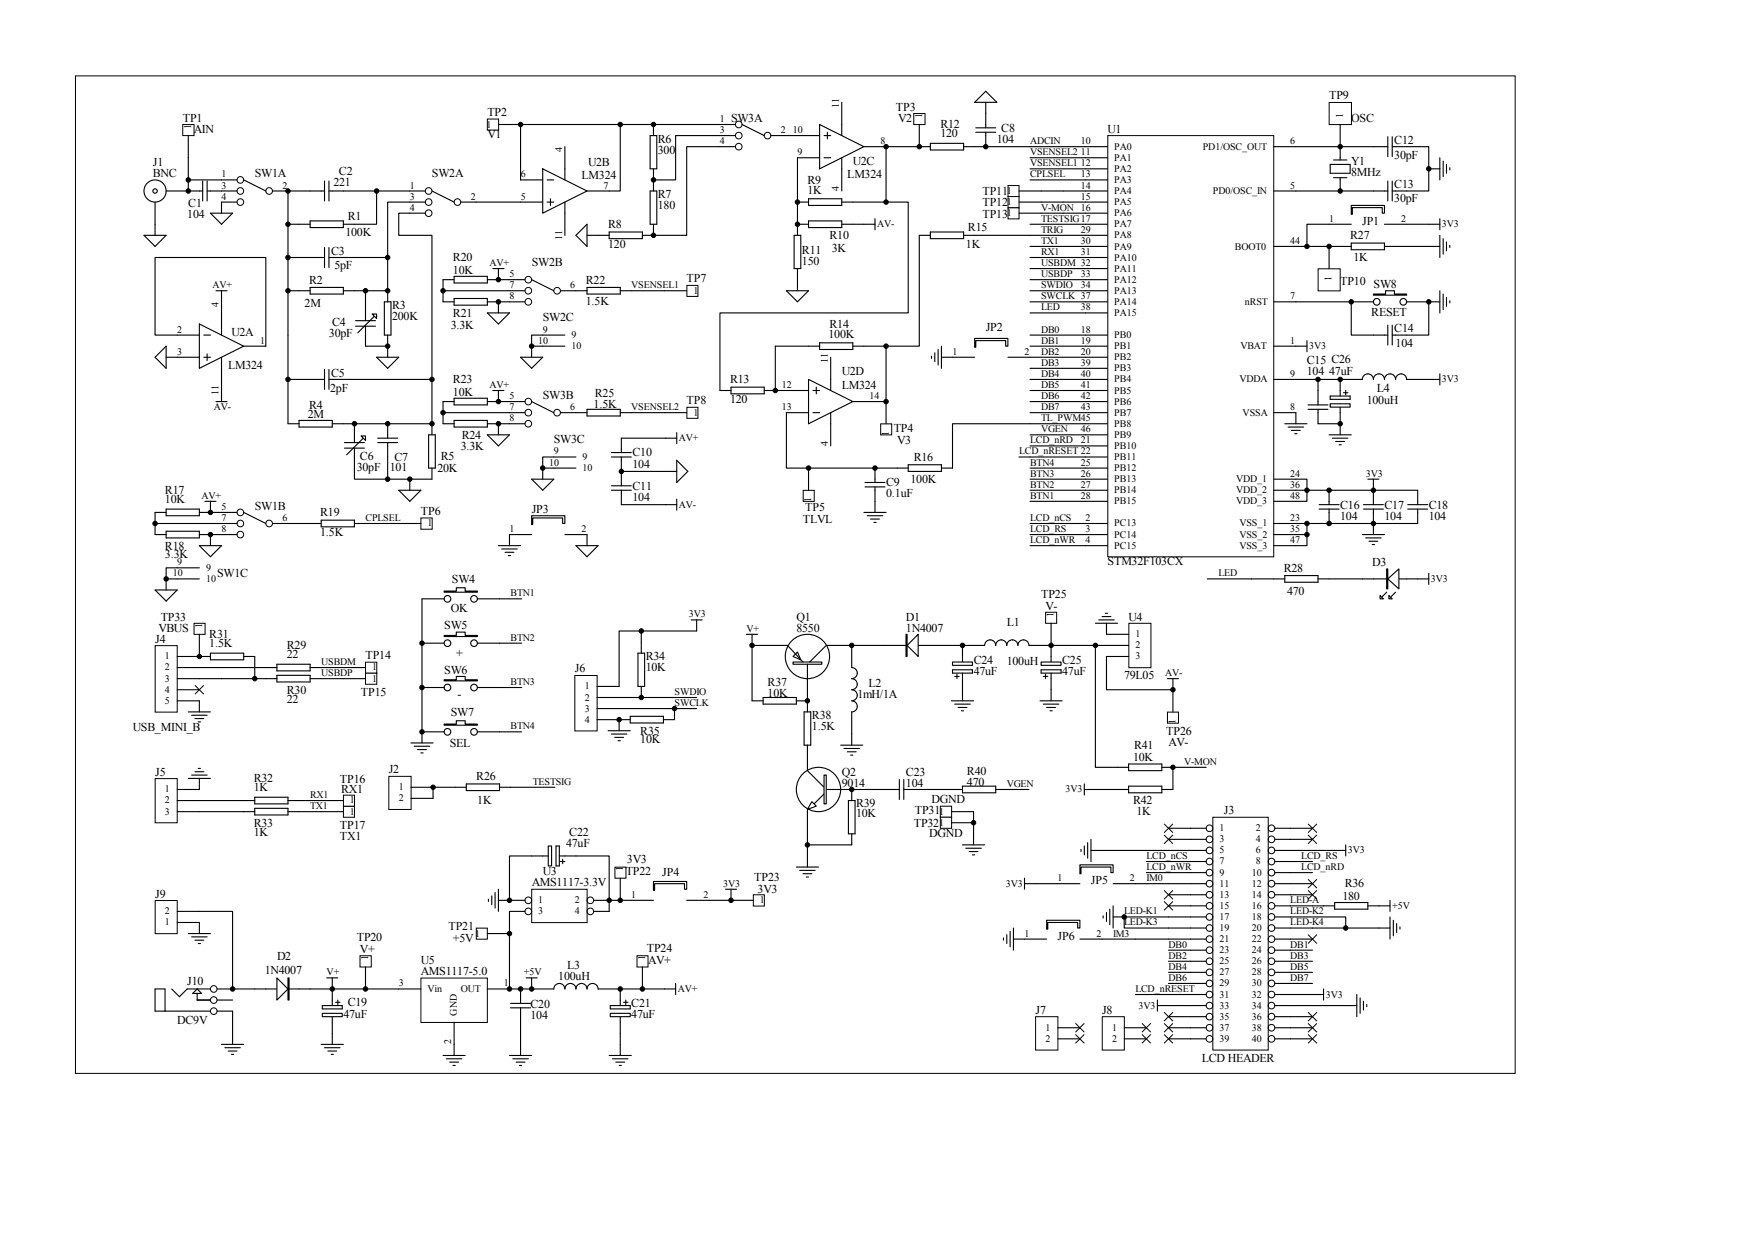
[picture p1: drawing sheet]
<svg xmlns="http://www.w3.org/2000/svg" width="594mm" height="420mm" viewBox="0 0 594 420" stroke-linecap="round" stroke-linejoin="round" font-family="sans-serif">
<defs><g id="words">
<g font-size="4.1">
<text x="448.9" y="33.6">TP9</text>
<text x="61.7" y="41.1">TP1</text>
<text x="164.6" y="39.2">TP2</text>
<text x="246.9" y="41.1">SW3A</text>
<text x="302.6" y="37.4">TP3</text>
<text x="303.4" y="41.1">V2</text>
<text x="456.4" y="41.1">OSC</text>
<text x="65.4" y="44.8">AIN</text>
<text x="164.6" y="46.7">V1</text>
<text x="317.6" y="43.3">R12</text>
<text x="317.6" y="46.4">120</text>
<text x="338.2" y="44.5">C8</text>
<text x="374.1" y="44.8">U1</text>
<text x="222.2" y="48.2">R6</text>
<text x="222.2" y="51.9">300</text>
<text x="336.6" y="48.2">104</text>
<text x="470.9" y="48.6">C12</text>
<text x="470.9" y="53.8">30pF</text>
<text x="51.6" y="56">J1</text>
<text x="51.6" y="59.8">BNC</text>
<text x="86" y="59.8">SW1A</text>
<text x="114.5" y="59.1">C2</text>
<text x="145.9" y="59.8">SW2A</text>
<text x="198.6" y="56">U2B</text>
<text x="288" y="55.7">U2C</text>
<text x="456.4" y="55.7">Y1</text>
<text x="456.4" y="59.4">8MHz</text>
<text x="112.6" y="62.8">221</text>
<text x="196.4" y="60.5">LM324</text>
<text x="272.7" y="62">R9</text>
<text x="272.7" y="65.4">1K</text>
<text x="286.2" y="60.2">LM324</text>
<text x="331.8" y="65.7">TP11</text>
<text x="470.9" y="63.5">C13</text>
<text x="63.6" y="69.9">C1</text>
<text x="222.2" y="66.9">R7</text>
<text x="222.2" y="70.7">180</text>
<text x="331.8" y="69.6">TP12</text>
<text x="470.9" y="68">30pF</text>
<text x="63.2" y="73.6">104</text>
<text x="117.4" y="74.4">R1</text>
<text x="205.4" y="77">R8</text>
<text x="331.8" y="73.6">TP13</text>
<text x="460.1" y="75.9">JP1</text>
<text x="116.7" y="79.6">100K</text>
<text x="205.4" y="83.7">120</text>
<text x="280.2" y="80.7">R10</text>
<text x="326.2" y="83.7">1K</text>
<text x="326.9" y="78.1">R15</text>
<text x="456" y="80.7">R27</text>
<text x="111.8" y="86">C3</text>
<text x="153" y="88.2">R20</text>
<text x="179.6" y="89.7">SW2B</text>
<text x="270.8" y="85.6">R11</text>
<text x="270.8" y="89.4">150</text>
<text x="280.9" y="84.9">3K</text>
<text x="457.1" y="88.2">1K</text>
<text x="104.4" y="95.7">R2</text>
<text x="112.9" y="90.8">5pF</text>
<text x="153" y="92.3">10K</text>
<text x="197.9" y="95.7">R22</text>
<text x="231.9" y="95.3">TP7</text>
<text x="452.6" y="96.1">TP10</text>
<text x="463.9" y="97.2">SW8</text>
<text x="102.9" y="103.6">2M</text>
<text x="132.4" y="104.3">R3</text>
<text x="153" y="106.9">R21</text>
<text x="197.9" y="102.8">1.5K</text>
<text x="463.1" y="106.6">RESET</text>
<text x="78.1" y="113.2">U2A</text>
<text x="111.1" y="113.7">30pF</text>
<text x="112.2" y="109.9">C4</text>
<text x="132.4" y="108.1">200K</text>
<text x="152.2" y="111">3.3K</text>
<text x="183.3" y="108.4">SW2C</text>
<text x="280.2" y="110.6">R14</text>
<text x="332.9" y="111.8">JP2</text>
<text x="470.9" y="112.1">C14</text>
<text x="279.8" y="114">100K</text>
<text x="471.3" y="117.1">104</text>
<text x="77" y="124.5">LM324</text>
<text x="441.4" y="123">C15 C26</text>
<text x="111.8" y="127.1">C5</text>
<text x="153" y="129.3">R23</text>
<text x="246.5" y="129.3">R13</text>
<text x="284.3" y="126.7">U2D</text>
<text x="284.3" y="131.2">LM324</text>
<text x="441.4" y="126.7">104</text>
<text x="448.9" y="126.7">47uF</text>
<text x="104.4" y="138">R4</text>
<text x="111.5" y="132.4">2pF</text>
<text x="153" y="133.5">10K</text>
<text x="183.3" y="134.6">SW3B</text>
<text x="200.5" y="137.6">1.5K</text>
<text x="200.9" y="133.8">R25</text>
<text x="231.9" y="136.4">TP8</text>
<text x="246.5" y="136.1">120</text>
<text x="461.6" y="136.4">100uH</text>
<text x="465" y="132.4">L4</text>
<text x="104" y="140.9">2M</text>
<text x="156" y="148">R24</text>
<text x="187" y="149.6">SW3C</text>
<text x="301.8" y="145.8">TP4</text>
<text x="303" y="149.9">V3</text>
<text x="121.6" y="155.2">C6</text>
<text x="133.2" y="155.6">C7</text>
<text x="148.8" y="155.2">R5</text>
<text x="155.6" y="151.8">3.3K</text>
<text x="213.6" y="154.1">C10</text>
<text x="308.6" y="155.6">R16</text>
<text x="120.5" y="158.9">30pF</text>
<text x="131.7" y="158.9">101</text>
<text x="147.7" y="159.3">20K</text>
<text x="213.6" y="157.8">104</text>
<text x="55.7" y="166.8">R17</text>
<text x="213.6" y="165.2">C11</text>
<text x="299.3" y="164.1">C9</text>
<text x="299.3" y="167.9">0.1uF</text>
<text x="307.5" y="163">100K</text>
<text x="55.7" y="169.7">10K</text>
<text x="86" y="172">SW1B</text>
<text x="142.2" y="173.9">TP6</text>
<text x="179.6" y="173.1">JP3</text>
<text x="213.6" y="169">104</text>
<text x="271.9" y="172.3">TP5</text>
<text x="452.6" y="171.7">C16</text>
<text x="467.6" y="171.7">C17</text>
<text x="482.5" y="171.7">C18</text>
<text x="108.1" y="174.2">R19</text>
<text x="271.2" y="176.5">TLVL</text>
<text x="452.6" y="175.4">104</text>
<text x="467.6" y="175.4">104</text>
<text x="482.5" y="175.4">104</text>
<text x="55.7" y="185.5">R18</text>
<text x="108.1" y="181">1.5K</text>
<text x="55.7" y="188.4">3.3K</text>
<text x="374.1" y="190.7">STM32F103CX</text>
<text x="463.5" y="191.1">D3</text>
<text x="73.3" y="194.8">SW1C</text>
<text x="152.7" y="196.7">SW4</text>
<text x="433.6" y="192.9">R28</text>
<text x="351.6" y="201.9">TP25</text>
<text x="434.7" y="200.8">470</text>
<text x="54.3" y="209.4">TP33</text>
<text x="152.2" y="206.4">OK</text>
<text x="269" y="209.4">Q1</text>
<text x="306" y="209.4">D1</text>
<text x="353.1" y="205.7">V-</text>
<text x="381.2" y="209.4">U4</text>
<text x="53.5" y="213.1">VBUS</text>
<text x="70.7" y="215.3">R31</text>
<text x="150" y="212.4">SW5</text>
<text x="269" y="213.1">8550</text>
<text x="306" y="213.1">1N4007</text>
<text x="340" y="211.3">L1</text>
<text x="52.4" y="216.9">J4</text>
<text x="70.7" y="218.4">1.5K</text>
<text x="96.9" y="219.2">R29</text>
<text x="154.1" y="221.7">+</text>
<text x="96.9" y="222.1">22</text>
<text x="123.4" y="222.5">TP14</text>
<text x="150" y="227.4">SW6</text>
<text x="194.1" y="226.9">J6</text>
<text x="218.1" y="222.9">R34</text>
<text x="218.1" y="226.6">10K</text>
<text x="328.8" y="224">C24</text>
<text x="328.8" y="227.7">47uF</text>
<text x="340" y="224.3">100uH</text>
<text x="358.7" y="224">C25</text>
<text x="358.7" y="227.7">47uF</text>
<text x="259.2" y="231.4">R37</text>
<text x="293.3" y="231.9">L2</text>
<text x="379.6" y="229.2">79L05</text>
<text x="96.9" y="234.1">R30</text>
<text x="96.9" y="237.1">22</text>
<text x="121.9" y="234.8">TP15</text>
<text x="154.5" y="235.6">-</text>
<text x="259.2" y="235.2">10K</text>
<text x="289.6" y="235.6">1mH/1A</text>
<text x="152.2" y="241.6">SW7</text>
<text x="274.2" y="242.7">R38</text>
<text x="44.9" y="246.8">USB_MINI_B</text>
<text x="216.2" y="247.9">R35</text>
<text x="216.2" y="250.9">10K</text>
<text x="274.2" y="246.4">1.5K</text>
<text x="393.9" y="247.9">TP26</text>
<text x="394.6" y="251.7">AV-</text>
<text x="151.9" y="252">SEL</text>
<text x="382.7" y="256.9">10K</text>
<text x="383" y="252.8">R41</text>
<text x="52.4" y="261.7">J5</text>
<text x="131.3" y="261">J2</text>
<text x="160.9" y="263.3">R26</text>
<text x="284.3" y="261.7">Q2</text>
<text x="306" y="261.7">C23</text>
<text x="326.6" y="261.4">R40</text>
<text x="85.7" y="264">R32</text>
<text x="85.7" y="267">1K</text>
<text x="114.8" y="264.4">TP16</text>
<text x="115.2" y="267.8">RX1</text>
<text x="284.3" y="265.5">9014</text>
<text x="306" y="265.5">104</text>
<text x="326.6" y="265.1">470</text>
<text x="161.2" y="271.5">1K</text>
<text x="289.1" y="272.2">R39</text>
<text x="289.1" y="275.6">10K</text>
<text x="308.9" y="274.9">TP31</text>
<text x="314.6" y="271.1">DGND</text>
<text x="382.7" y="271.5">R42</text>
<text x="383.8" y="275.2">1K</text>
<text x="413.3" y="274.9">J3</text>
<text x="85.7" y="278.9">R33</text>
<text x="85.7" y="282">1K</text>
<text x="114.8" y="279.7">TP17</text>
<text x="192.3" y="282">C22</text>
<text x="308.6" y="278.9">TP32</text>
<text x="114.8" y="283.4">TX1</text>
<text x="191.2" y="285.7">47uF</text>
<text x="313.9" y="282.3">DGND</text>
<text x="211.8" y="291.3">3V3</text>
<text x="179.6" y="299.2">AMS1117-3.3V</text>
<text x="183.3" y="295.4">U3</text>
<text x="211.3" y="295.4">TP22</text>
<text x="223.7" y="295.8">JP4</text>
<text x="254.8" y="297.3">TP23</text>
<text x="368.5" y="298.4">JP5</text>
<text x="454.2" y="299.5">R36</text>
<text x="52.4" y="302.9">J9</text>
<text x="255.9" y="301.4">3V3</text>
<text x="453.4" y="303.7">180</text>
<text x="120.5" y="317.5">TP20</text>
<text x="151.5" y="313.7">TP21</text>
<text x="153" y="317.9">+5V</text>
<text x="357.2" y="317.1">JP6</text>
<text x="93.6" y="323.9">D2</text>
<text x="121.6" y="321.6">V+</text>
<text x="218.4" y="321.3">TP24</text>
<text x="89.4" y="328.7">1N4007</text>
<text x="142.2" y="325.3">U5</text>
<text x="142.2" y="329.1">AMS1117-5.0</text>
<text x="191.5" y="326.9">L3</text>
<text x="218.9" y="325.3">AV+</text>
<text x="63.2" y="332.4">J10</text>
<text x="188.6" y="330.6">100uH</text>
<text x="117.4" y="339.6">C19</text>
<text x="179.2" y="340.3">C20</text>
<text x="213.2" y="339.9">C21</text>
<text x="59.9" y="345.6">DC9V</text>
<text x="116" y="343.7">47uF</text>
<text x="179.2" y="344">104</text>
<text x="213.2" y="343.7">47uF</text>
<text x="349.8" y="342.2">J7</text>
<text x="372.2" y="342.2">J8</text>
<text x="405.9" y="358.3">LCD HEADER</text>
</g>
<g font-size="3.4">
<text x="243.2" y="41.2">1</text>
<text x="283.3" y="36.4" transform="rotate(-90 283.3 36.4)">11</text>
<text x="311.4" y="39.8" transform="rotate(-90 311.4 39.8)">1</text>
<text x="453.5" y="39.8" transform="rotate(-90 453.5 39.8)">1</text>
<text x="64.5" y="43.5" transform="rotate(-90 64.5 43.5)">1</text>
<text x="164.3" y="43.1">1</text>
<text x="243.2" y="44.9">3</text>
<text x="263.7" y="44.9">2</text>
<text x="267.8" y="44.9">10</text>
<text x="189.8" y="51.4" transform="rotate(-90 189.8 51.4)">4</text>
<text x="243.2" y="48.6">4</text>
<text x="269.3" y="52.4">9</text>
<text x="297.3" y="48.6">8</text>
<text x="347.9" y="48.6">ADCIN</text>
<text x="347.9" y="52.4">VSENSEL2</text>
<text x="365.1" y="48.6">10</text>
<text x="365.1" y="52.4">11</text>
<text x="376.3" y="50.5">PA0</text>
<text x="406.2" y="50.5">PD1/OSC_OUT</text>
<text x="435.8" y="48.6">6</text>
<text x="74.8" y="59.8">1</text>
<text x="175.9" y="59.8">6</text>
<text x="347.9" y="56.1">VSENSEL1</text>
<text x="347.9" y="59.8">CPLSEL</text>
<text x="365.1" y="56.1">12</text>
<text x="365.1" y="59.8">13</text>
<text x="376.3" y="54.2">PA1</text>
<text x="376.3" y="58">PA2</text>
<text x="74.8" y="63.6">3</text>
<text x="95.4" y="63.6">2</text>
<text x="138.4" y="63.6">1</text>
<text x="203.9" y="63.6">7</text>
<text x="283.3" y="64.5" transform="rotate(-90 283.3 64.5)">4</text>
<text x="340" y="65.5">1</text>
<text x="365.1" y="63.6">14</text>
<text x="376.3" y="61.8">PA3</text>
<text x="376.3" y="65.5">PA4</text>
<text x="409.6" y="65.5">PD0/OSC_IN</text>
<text x="435.8" y="63.6">5</text>
<text x="74.8" y="67.4">4</text>
<text x="138.4" y="67.4">3</text>
<text x="138.4" y="71.1">4</text>
<text x="159" y="67.4">2</text>
<text x="175.9" y="67.4">5</text>
<text x="340" y="69.2">1</text>
<text x="351.6" y="71.1">V-MON 16</text>
<text x="365.1" y="67.4">15</text>
<text x="376.3" y="69.2">PA5</text>
<text x="296.2" y="76.7">AV-</text>
<text x="340" y="72.9">1</text>
<text x="351.6" y="74.8">TESTSIG17</text>
<text x="376.3" y="72.9">PA6</text>
<text x="376.3" y="76.7">PA7</text>
<text x="448.9" y="74.8">1</text>
<text x="473.2" y="74.8">2</text>
<text x="487" y="76.7">3V3</text>
<text x="189.8" y="80.9" transform="rotate(-90 189.8 80.9)">11</text>
<text x="351.6" y="78.5">TRIG</text>
<text x="351.6" y="82.3">TX1</text>
<text x="365.1" y="78.5">29</text>
<text x="365.1" y="82.3">30</text>
<text x="376.3" y="80.4">PA8</text>
<text x="435.8" y="82.3">44</text>
<text x="165.4" y="89.8">AV+</text>
<text x="351.6" y="86.1">RX1</text>
<text x="351.6" y="89.8">USBDM 32</text>
<text x="365.1" y="86.1">31</text>
<text x="376.3" y="84.2">PA9</text>
<text x="376.3" y="87.9">PA10</text>
<text x="417.1" y="84.2">BOOT0</text>
<text x="172" y="93.5">5</text>
<text x="351.6" y="93.5">USBDP</text>
<text x="365.1" y="93.5">33</text>
<text x="376.3" y="91.7">PA11</text>
<text x="376.3" y="95.4">PA12</text>
<text x="449.7" y="94.8" transform="rotate(-90 449.7 94.8)">1</text>
<text x="71.8" y="97.2">AV+</text>
<text x="172" y="97.2">7</text>
<text x="172" y="101">8</text>
<text x="192.6" y="97.2">6</text>
<text x="213.2" y="97.2">VSENSEL1</text>
<text x="234.2" y="99.1">1</text>
<text x="351.6" y="97.2">SWDIO</text>
<text x="351.6" y="101">SWCLK 37</text>
<text x="365.1" y="97.2">34</text>
<text x="376.3" y="99.1">PA13</text>
<text x="435.8" y="101">7</text>
<text x="73.8" y="103.8" transform="rotate(-90 73.8 103.8)">4</text>
<text x="351.6" y="104.8">LED</text>
<text x="365.1" y="104.8">38</text>
<text x="376.3" y="102.9">PA14</text>
<text x="376.3" y="106.6">PA15</text>
<text x="420.5" y="102.9">nRST</text>
<text x="59.9" y="112.2">2</text>
<text x="183.3" y="112.2">9</text>
<text x="351.6" y="112.2">DB0</text>
<text x="365.1" y="112.2">18</text>
<text x="59.9" y="119.7">3</text>
<text x="87.9" y="116">1</text>
<text x="181.8" y="116">10</text>
<text x="193" y="114.1">9</text>
<text x="193" y="117.8">10</text>
<text x="321.7" y="119.7">1</text>
<text x="346" y="119.7">2</text>
<text x="351.6" y="116">DB1</text>
<text x="351.6" y="119.7">DB2</text>
<text x="365.1" y="116">19</text>
<text x="365.1" y="119.7">20</text>
<text x="376.3" y="114.1">PB0</text>
<text x="376.3" y="117.8">PB1</text>
<text x="418.9" y="117.8">VBAT</text>
<text x="435.8" y="116">1</text>
<text x="442.1" y="117.8">3V3</text>
<text x="279.6" y="122.5" transform="rotate(-90 279.6 122.5)">11</text>
<text x="351.6" y="123.4">DB3</text>
<text x="365.1" y="123.4">39</text>
<text x="376.3" y="121.5">PB2</text>
<text x="376.3" y="125.3">PB3</text>
<text x="165.4" y="130.9">AV+</text>
<text x="264.1" y="130.9">12</text>
<text x="351.6" y="127.2">DB4</text>
<text x="351.6" y="130.9">DB5</text>
<text x="365.1" y="127.2">40</text>
<text x="365.1" y="130.9">41</text>
<text x="376.3" y="129.1">PB4</text>
<text x="418.6" y="129.1">VDDA</text>
<text x="435.8" y="127.2">9</text>
<text x="487" y="129.1">3V3</text>
<text x="73.8" y="133.3" transform="rotate(-90 73.8 133.3)">11</text>
<text x="172" y="134.7">5</text>
<text x="293.6" y="134.7">14</text>
<text x="351.6" y="134.7">DB6</text>
<text x="365.1" y="134.7">42</text>
<text x="376.3" y="132.8">PB5</text>
<text x="376.3" y="136.5">PB6</text>
<text x="72.2" y="138.4">AV-</text>
<text x="172" y="138.4">7</text>
<text x="172" y="142.1">8</text>
<text x="192.6" y="138.4">6</text>
<text x="213.2" y="138.4">VSENSEL2</text>
<text x="234.2" y="140.3">1</text>
<text x="264.1" y="138.4">13</text>
<text x="351.6" y="138.4">DB7</text>
<text x="351.6" y="142.1">TL_PWM45</text>
<text x="365.1" y="138.4">43</text>
<text x="376.3" y="140.3">PB7</text>
<text x="376.3" y="144">PB8</text>
<text x="419.7" y="140.3">VSSA</text>
<text x="435.8" y="138.4">8</text>
<text x="229.3" y="148.9">AV+</text>
<text x="300.1" y="147.1" transform="rotate(-90 300.1 147.1)">1</text>
<text x="347.9" y="149.6">LCD_nRD</text>
<text x="351.6" y="145.9">VGEN</text>
<text x="365.1" y="145.9">46</text>
<text x="365.1" y="149.6">21</text>
<text x="376.3" y="147.8">PB9</text>
<text x="187" y="153.4">9</text>
<text x="196.8" y="155.2">9</text>
<text x="279.6" y="150.5" transform="rotate(-90 279.6 150.5)">4</text>
<text x="344.2" y="153.4">LCD_nRESET 22</text>
<text x="376.3" y="151.5">PB10</text>
<text x="376.3" y="155.2">PB11</text>
<text x="185.5" y="157.1">10</text>
<text x="196.8" y="159">10</text>
<text x="347.9" y="157.1">BTN4</text>
<text x="347.9" y="160.8">BTN3</text>
<text x="365.1" y="157.1">25</text>
<text x="365.1" y="160.8">26</text>
<text x="376.3" y="159">PB12</text>
<text x="435.8" y="160.8">24</text>
<text x="461.3" y="160.8">3V3</text>
<text x="347.9" y="164.5">BTN2</text>
<text x="365.1" y="164.5">27</text>
<text x="376.3" y="162.7">PB13</text>
<text x="376.3" y="166.5">PB14</text>
<text x="417.5" y="166.5">VDD_2</text>
<text x="417.5" y="162.7">VDD_1</text>
<text x="435.8" y="164.5">36</text>
<text x="68.1" y="168.4">AV+</text>
<text x="74.8" y="172.1">5</text>
<text x="229.3" y="171.3">AV-</text>
<text x="274" y="169.5" transform="rotate(-90 274 169.5)">1</text>
<text x="347.9" y="168.4">BTN1</text>
<text x="365.1" y="168.4">28</text>
<text x="376.3" y="170.2">PB15</text>
<text x="417.5" y="170.2">VDD_3</text>
<text x="435.8" y="168.4">48</text>
<text x="74.8" y="175.8">7</text>
<text x="74.8" y="179.5">8</text>
<text x="95.4" y="175.8">6</text>
<text x="123.4" y="175.8">CPLSEL</text>
<text x="144.4" y="177.7">1</text>
<text x="172" y="179.5">1</text>
<text x="196.4" y="179.5">2</text>
<text x="347.9" y="175.8">LCD_nCS</text>
<text x="347.9" y="179.5">LCD_RS</text>
<text x="366.6" y="175.8">2</text>
<text x="366.6" y="179.5">3</text>
<text x="376.3" y="177.7">PC13</text>
<text x="418.6" y="177.7">VSS_1</text>
<text x="435.8" y="179.5">35</text>
<text x="435.8" y="175.8">23</text>
<text x="347.9" y="183.3">LCD_nWR</text>
<text x="366.6" y="183.3">4</text>
<text x="376.3" y="181.4">PC14</text>
<text x="376.3" y="185.1">PC15</text>
<text x="418.6" y="185.1">VSS_3</text>
<text x="418.6" y="181.4">VSS_2</text>
<text x="435.8" y="183.3">47</text>
<text x="59.9" y="190.8">9</text>
<text x="58.3" y="194.5">10</text>
<text x="69.6" y="192.7">9</text>
<text x="69.6" y="196.4">10</text>
<text x="411.5" y="194.5">LED</text>
<text x="483.3" y="196.4">3V3</text>
<text x="172.5" y="201.2">BTN1</text>
<text x="232.7" y="208.3">3V3</text>
<text x="355.9" y="208.1" transform="rotate(-90 355.9 208.1)">1</text>
<text x="68.2" y="211.8" transform="rotate(-90 68.2 211.8)">1</text>
<text x="252.1" y="213.2">V+</text>
<text x="383.5" y="215.1">1</text>
<text x="172.5" y="216.2">BTN2</text>
<text x="383.5" y="218.8">2</text>
<text x="55.7" y="222.5">1</text>
<text x="55.7" y="226.3">2</text>
<text x="108.5" y="224.4">USBDM</text>
<text x="125.7" y="226.3">1</text>
<text x="383.5" y="222.5">3</text>
<text x="55.7" y="230.1">3</text>
<text x="55.7" y="233.8">4</text>
<text x="108.5" y="228.1">USBDP</text>
<text x="125.7" y="230.1">1</text>
<text x="172.5" y="231.2">BTN3</text>
<text x="197.5" y="232.6">1</text>
<text x="393.5" y="228.1">AV-</text>
<text x="55.7" y="237.5">5</text>
<text x="197.5" y="236.4">2</text>
<text x="227.8" y="238.3">SWCLK</text>
<text x="227.8" y="234.6">SWDIO</text>
<text x="197.5" y="240.2">3</text>
<text x="197.5" y="243.9">4</text>
<text x="397" y="244.4" transform="rotate(-90 397 244.4)">1</text>
<text x="172.5" y="246.1">BTN4</text>
<text x="399.9" y="258.1">V-MON</text>
<text x="55.7" y="267.4">1</text>
<text x="104.7" y="269.3">RX1</text>
<text x="134.7" y="266.7">1</text>
<text x="179.9" y="264.8">TESTSIG</text>
<text x="340" y="265.6">VGEN</text>
<text x="359.8" y="267.4">3V3</text>
<text x="55.7" y="271.1">2</text>
<text x="55.7" y="275">3</text>
<text x="104.7" y="273.1">TX1</text>
<text x="118.2" y="275">1</text>
<text x="118.2" y="271.1">1</text>
<text x="134.7" y="270.5">2</text>
<text x="317.2" y="275">1</text>
<text x="317.2" y="278.7">1</text>
<text x="411.8" y="280.5">1</text>
<text x="424.2" y="280.5">2</text>
<text x="411.8" y="284.3">3</text>
<text x="411.8" y="288">5</text>
<text x="424.2" y="284.3">4</text>
<text x="424.2" y="288">6</text>
<text x="455.3" y="288">3V3</text>
<text x="387.2" y="289.9">LCD_nCS</text>
<text x="387.2" y="293.7">LCD_nWR</text>
<text x="411.8" y="291.7">7</text>
<text x="424.2" y="291.7">8</text>
<text x="439.5" y="289.9">LCD_RS</text>
<text x="439.5" y="293.7">LCD_nRD</text>
<text x="210.4" y="294.1" transform="rotate(-90 210.4 294.1)">1</text>
<text x="244.3" y="299.3">3V3</text>
<text x="339.7" y="299.3">3V3</text>
<text x="357.2" y="297.4">1</text>
<text x="381.6" y="297.4">2</text>
<text x="387.2" y="297.4">IM0</text>
<text x="411.8" y="295.5">9</text>
<text x="411.8" y="299.3">11</text>
<text x="422.7" y="295.5">10</text>
<text x="422.7" y="299.3">12</text>
<text x="181.8" y="304.8">1</text>
<text x="194.1" y="304.8">2</text>
<text x="213.2" y="303">1</text>
<text x="237.6" y="303">2</text>
<text x="256.6" y="304.8">1</text>
<text x="411.8" y="303">13</text>
<text x="422.7" y="303">14</text>
<text x="435.8" y="304.8">LED-A</text>
<text x="55.7" y="308.6">2</text>
<text x="181.8" y="308.6">3</text>
<text x="194.1" y="308.6">4</text>
<text x="379.6" y="308.6">LED-K1</text>
<text x="411.8" y="306.7">15</text>
<text x="411.8" y="310.4">17</text>
<text x="422.7" y="306.7">16</text>
<text x="422.7" y="310.4">18</text>
<text x="435.8" y="308.6">LED-K2</text>
<text x="470.2" y="306.7">+5V</text>
<text x="55.7" y="312.3">1</text>
<text x="160.4" y="316.1">1</text>
<text x="346" y="316.1">1</text>
<text x="370.3" y="316.1">2</text>
<text x="375.9" y="316.1">IM3</text>
<text x="379.6" y="312.3">LED-K3</text>
<text x="411.8" y="314.2">19</text>
<text x="411.8" y="318">21</text>
<text x="422.7" y="314.2">20</text>
<text x="422.7" y="318">22</text>
<text x="435.8" y="312.3">LED-K4</text>
<text x="394.6" y="319.8">DB0</text>
<text x="394.6" y="323.6">DB2</text>
<text x="411.8" y="321.7">23</text>
<text x="422.7" y="321.7">24</text>
<text x="435.8" y="319.8">DB1</text>
<text x="435.8" y="323.6">DB3</text>
<text x="110.3" y="329.1">V+</text>
<text x="124.4" y="324.1" transform="rotate(-90 124.4 324.1)">1</text>
<text x="177" y="329.1">+5V</text>
<text x="217.8" y="324.1" transform="rotate(-90 217.8 324.1)">1</text>
<text x="394.6" y="327.3">DB4</text>
<text x="411.8" y="325.4">25</text>
<text x="411.8" y="329.1">27</text>
<text x="422.7" y="325.4">26</text>
<text x="422.7" y="329.1">28</text>
<text x="435.8" y="327.3">DB5</text>
<text x="134.7" y="332.9">3</text>
<text x="144.4" y="334.7">Vin</text>
<text x="155.6" y="334.7">OUT</text>
<text x="170.2" y="332.9">1</text>
<text x="228.9" y="334.7">AV+</text>
<text x="383.5" y="334.7">LCD_nRESET</text>
<text x="394.6" y="331">DB6</text>
<text x="411.8" y="332.9">29</text>
<text x="422.7" y="332.9">30</text>
<text x="435.8" y="331">DB7</text>
<text x="384.6" y="340.4">3V3</text>
<text x="411.8" y="336.7">31</text>
<text x="411.8" y="340.4">33</text>
<text x="422.7" y="336.7">32</text>
<text x="422.7" y="340.4">34</text>
<text x="447.8" y="336.7">3V3</text>
<text x="154.3" y="342.8" transform="rotate(-90 154.3 342.8)">GND</text>
<text x="353.1" y="347.9">1</text>
<text x="375.6" y="347.9">1</text>
<text x="411.8" y="344.1">35</text>
<text x="411.8" y="347.9">37</text>
<text x="422.7" y="344.1">36</text>
<text x="422.7" y="347.9">38</text>
<text x="152.4" y="352.4" transform="rotate(-90 152.4 352.4)">2</text>
<text x="353.1" y="351.6">2</text>
<text x="375.6" y="351.6">2</text>
<text x="411.8" y="351.6">39</text>
<text x="422.7" y="351.6">40</text>
</g>
</g></defs>
<path d="M25.5 25.6h486.2v336.6h-486.2z" fill="none" stroke="#000" stroke-width=".34"/>
<path d="M374.2 45.8h56v142.1h-56z" fill="#fff"/>
<path d="M374.1 45.8h56.1v142.1h-56.1z" fill="none" stroke="#000" stroke-width=".34"/>
<g fill="none" stroke="#000" stroke-width=".37">
<path d="M366.6 49.5h7.5M366.6 53.2h7.5M366.6 57h7.5M430.2 49.5h38.5M449.3 55.5h6.7v3h-6.7zM450.4 54h4.5M450.4 60h4.5M452.6 49.5v4.5M452.6 60v4.5M468.7 46.1v6.8M470.2 49.5h12.3v15h-12.3M470.2 46.1v6.8"/>
<path d="M482.5 57h3.8M486.3 53.2v7.5M487.4 54.4v5.2M488.5 55.5v3M489.7 56.6v.8M366.6 60.7h7.5M366.6 64.5h7.5M366.6 68.2h7.5M366.6 71.9h7.5M366.6 75.7h7.5M366.6 79.4h7.5M430.2 64.5h38.5"/>
<path d="M456.4 75.7h-15v7.5h-11.2M467.6 75.7h7.5M468.7 61.1v6.7M470.2 61.1v6.7M366.6 83.2h7.5M366.6 86.9h7.5M366.6 90.6h7.5M366.6 94.4h7.5M366.6 98.1h7.5M366.6 101.9h7.5M366.6 105.6h7.5M366.6 113.1h7.5"/>
<path d="M366.6 116.8h7.5M430.2 101.9h7.5M430.2 116.8h7.5M366.6 120.6h7.5M366.6 124.3h7.5M366.6 128h7.5M366.6 131.8h7.5M366.6 135.5h7.5M366.6 139.3h7.5M430.2 128h7.5M430.2 139.3h7.5M366.6 143h7.5"/>
<path d="M366.6 146.7h7.5M366.6 150.5h7.5M366.6 154.2h7.5M366.6 158h7.5M366.6 161.7h7.5M366.6 165.4h7.5M366.6 169.2h7.5M366.6 176.7h7.5M430.2 161.7h7.5M430.2 165.4h7.5M430.2 169.2h7.5M430.2 176.7h7.5"/>
<path d="M366.6 180.4h7.5M366.6 184.1h7.5M430.2 180.4h7.5M430.2 184.1h7.5"/>
</g>
<path d="M456.4 69.3h11.2v2.6h-.8v-1.8h-10.1v2.2h-.3z" fill-rule="evenodd" fill="#fff" stroke="#000" stroke-width=".37"/>
<path d="M475.1 75.7h11.2M486.3 73.8v3.7M486.3 79.4v7.5M441.4 83.2h15M456.4 82h11.2v2.3h-11.2zM467.6 83.2h18.7M487.4 80.5v5.3M488.5 81.7v3M489.7 82.8v.7" fill="none" stroke="#000" stroke-width=".37"/>
<path d="M449 34.7h7.4v7.3h-7.4z" fill="#fff"/>
<path d="M448.9 34.6h7.5v7.4h-7.5z" fill="none" stroke="#000" stroke-width=".34"/>
<path d="M452.6 42v7.5" fill="none" stroke="#000" stroke-width=".37"/>
<path d="M445.3 90.8h7.3v7.4h-7.3z" fill="#fff"/>
<path d="M445.2 90.7h7.4v7.5h-7.4z" fill="none" stroke="#000" stroke-width=".34"/>
<path d="M448.9 83.2v7.4M437.7 101.9h26.1M475.1 101.9h7.4" fill="none" stroke="#000" stroke-width=".37"/>
<path d="M463.8 99.2h4.2v-1.1h3v1.1h4.1v.4h-11.3z" fill-rule="evenodd" fill="#fff" stroke="#000" stroke-width=".37"/>
<g fill="none" stroke="#000" stroke-width=".37">
<path d="M486.3 98.1v7.5M487.4 99.2v5.3M437.7 116.8h3.7M441.4 115v3.7M456.4 101.9v11.2h12.3M468.7 109.7v6.7M470.2 109.7v6.7M486.3 101.9h-3.8v11.2h-12.3M488.5 100.4v3M489.7 101.5v.7M437.7 128h22.4a1.88 1.88 0 0 1 1.9-1.8 1.88 1.88 0 0 1 1.9 1.8 1.87 1.87 0 0 1 1.8-1.8 1.87 1.87 0 0 1 1.9 1.8 1.87 1.87 0 0 1 1.9-1.8 1.87 1.87 0 0 1 1.8 1.8 1.87 1.87 0 0 1 1.9-1.8 1.87 1.87 0 0 1 1.9 1.8h11.2M437.7 139.3v3.7"/>
<path d="M441.8 138.1h6.7M441.8 136.6h6.7M445.1 131.8v4.8M445.1 138.1v4.9M449.3 133.7h6.7v1.1h-6.7zM452.6 128v5.7M452.6 136.3v6.7M453.7 132.5h1.5M486.3 126.2v3.7M433.9 143h7.5M435 144.1h5.3M436.2 145.2h3"/>
<path d="M437.3 146.4h.7"/>
<circle cx="465" cy="101.9" r="1.12"/>
<circle cx="473.9" cy="101.9" r="1.12"/>
</g>
<path d="M449.3 136.3h6.7v1.1h-6.7z" fill-rule="evenodd" fill="#fff" stroke="#000" stroke-width=".37"/>
<g fill="none" stroke="#000" stroke-width=".37">
<path d="M347.9 49.5h18.7M347.9 53.2h18.7M347.9 57h18.7M347.9 60.7h18.7M347.9 75.7h18.7M347.9 79.4h18.7M347.9 83.2h18.7M347.9 86.9h18.7M347.9 90.6h18.7M347.9 94.4h18.7M347.9 98.1h18.7M347.9 101.9h18.7"/>
<path d="M347.9 105.6h18.7M347.9 113.1h18.7M347.9 116.8h18.7M347.9 120.6h18.7M347.9 124.3h18.7M347.9 128h18.7M347.9 131.8h18.7M347.9 135.5h18.7M347.9 139.3h18.7M445.1 128v3.8M454.5 131.8v1.5M347.9 143h18.7"/>
<path d="M347.9 146.7h18.7M347.9 150.5h18.7M347.9 154.2h18.7M347.9 158h18.7M445.1 143h7.5v3.7M448.9 146.7h7.5M450 147.9h5.2M451.1 149h3M452.2 150.1h.8M347.9 165.4h18.7M347.9 176.7h18.7M347.9 161.7h18.7"/>
<path d="M347.9 169.2h18.7M437.7 161.7h3.7v7.5h-3.7M437.7 176.7h3.7v7.4h-3.7M437.7 165.4h41.1v4.9M445.5 171.8h6.7M445.5 170.3h6.7M448.9 165.4v4.9M448.9 171.8v4.9M460.5 171.8h6.7M460.5 170.3h6.7M462 161.7h3.7M463.8 161.7v8.6"/>
<path d="M463.8 171.8v8.6M475.4 171.8h6.8M475.4 170.3h6.8M478.8 171.8v4.9h-37.4M347.9 180.4h18.7M347.9 184.1h18.7M437.7 180.4h3.7M460.1 180.4h7.5M461.2 181.5h5.3M462.4 182.7h2.9M463.5 183.8h.7"/>
</g>
<path d="M340.5 62.7h3.7v3.6h-3.7z" fill="#fff"/>
<path d="M340.4 62.6h3.8v3.7h-3.8z" fill="none" stroke="#000" stroke-width=".34"/>
<path d="M344.1 64.5h7.5M359.1 64.5h7.5" fill="none" stroke="#000" stroke-width=".37"/>
<path d="M340.5 66.4h3.7v3.7h-3.7z" fill="#fff"/>
<path d="M340.4 66.3h3.8v3.8h-3.8z" fill="none" stroke="#000" stroke-width=".34"/>
<path d="M344.1 68.2h7.5M359.1 68.2h7.5" fill="none" stroke="#000" stroke-width=".37"/>
<path d="M340.5 70.2h3.7v3.7h-3.7z" fill="#fff"/>
<path d="M340.4 70.1h3.8v3.8h-3.8z" fill="none" stroke="#000" stroke-width=".34"/>
<path d="M344.1 71.9h22.5M351.6 68.2h7.5M351.6 64.5h7.5M321.7 120.6h7.5M340.4 120.6h7.5M344.1 154.2h3.8" fill="none" stroke="#000" stroke-width=".37"/>
<path d="M329.2 114.2h11.2v2.6h-.7v-1.8h-10.1v2.2h-.4z" fill-rule="evenodd" fill="#fff" stroke="#000" stroke-width=".37"/>
<path d="M315.7 119.1v3M316.8 117.9v5.3M318 116.8v7.5M314.6 120.2v.7M318 120.6h3.7M407.7 195.4h26.2M433.9 194.2h11.2v2.3h-11.2zM445.1 195.4h33.7M468.3 199.9l-1.5 1.5M471.3 199.9l-1.5 1.5" fill="none" stroke="#000" stroke-width=".37"/>
<g fill="#fff" stroke="#000" stroke-width=".37">
<path d="M468.7 195.4l3.8-3.4v6.7z"/>
<path d="M466.1 201l1.1 1.1h-1.1z"/>
<path d="M469.1 201l1.1 1.1h-1.1z"/>
<path d="M468.3 192h.4v6.7h-.4z" fill-rule="evenodd"/>
</g>
<path d="M52.4 68.2v7.5M56.1 64.5h7.5M74.8 60.7h5.3M74.8 64.5h5.3M74.8 68.2h5.3M82.3 60.7l7.5 3.8M92 64.5h5.3M478.8 195.4h3.7M482.5 193.5v3.7" fill="none" stroke="#000" stroke-width=".37"/>
<g fill="none" stroke="#000" stroke-width=".34">
<circle cx="81.2" cy="64.5" r="1.12"/>
<circle cx="81.2" cy="68.2" r="1.12"/>
<circle cx="81.2" cy="60.7" r="1.12"/>
<circle cx="90.9" cy="64.5" r="1.12"/>
</g>
<circle cx="52.4" cy="64.5" r=".75" fill="#fff" stroke="#000" stroke-width=".37"/>
<g fill="none" stroke="#000" stroke-width=".37">
<path d="M48.6 79.4h7.5l-3.7 3.8zM52.4 75.7v3.7M68.5 61.1v6.7M70 64.5h4.8M70 61.1v6.7M71.1 71.9h7.5l-3.8 3.8zM74.8 60.7h-11.2v3.8h4.9M74.8 68.2v3.7M97.3 75.7h7.4M104.7 74.6h11.3v2.2h-11.3zM109.6 64.5h-12.3v48.6M109.6 61.1v6.7"/>
<path d="M111.1 64.5h32.5M111.1 61.1v6.7M127.2 64.5v11.2h-11.2M138.4 71.9h5.2M143.6 68.2h-12.7v18.7h-19.8M145.9 64.5l7.5 3.7M155.6 68.2h5.3M97.3 86.9h12.3M97.3 98.1h7.4M104.7 97h11.3v2.2h-11.3zM109.6 83.5v6.8M111.1 83.5v6.8"/>
<path d="M130.9 86.9v11.2h-14.9M130.9 98.1v3.8M120.1 110.1h6.7M120.1 108.2h6.7M123.4 101.9v6.3M123.4 110.1v6.7M126.4 106.7l-5.6 5.6M129.8 101.9h2.2v11.2h-2.2zM130.9 113.1v3.7"/>
<circle cx="52.4" cy="64.5" r="3.7"/>
</g>
<g fill="none" stroke="#000" stroke-width=".34">
<circle cx="144.8" cy="64.5" r="1.12"/>
<circle cx="144.8" cy="68.2" r="1.12"/>
<circle cx="144.8" cy="71.9" r="1.12"/>
<circle cx="154.5" cy="68.2" r="1.12"/>
</g>
<path d="M125.7 106h1.5v1.5z" fill="#fff" stroke="#000" stroke-width=".37"/>
<g fill="none" stroke="#000" stroke-width=".37">
<path d="M138.4 71.9h-3.7v7.5h11.2v48.6h-34.8M123.4 98.1v3.8M97.3 113.1v29.9h3.7M123.4 116.8h7.5v3.8M97.3 128h12.3M109.6 124.7v6.7M111.1 124.7v6.7M127.2 120.6h7.5l-3.8 3.7zM145.9 128v15h-33.7M101 141.9h11.2v2.2h-11.2zM116.3 151.2h6.8M116.3 149.4h6.8"/>
<path d="M119.7 143v6.4M119.7 151.2v6.8M122.7 147.9l-5.6 5.6"/>
</g>
<path d="M121.9 147.1h1.5v1.5z" fill="#fff" stroke="#000" stroke-width=".37"/>
<g fill="none" stroke="#000" stroke-width=".37">
<path d="M72.9 98.1h3.8M74.8 98.1v15M67.3 109.3l15 7.5-15 7.5zM67.3 113.1h-14.9v-26.2h37.4v29.9h-7.5M68.8 113.1h2.3M70 119.4v2.3M52.4 120.6l3.7-3.8v7.5zM56.1 120.6h11.2M68.8 120.6h2.3M72.9 135.5h3.8M74.8 120.6v14.9M119.7 158v3.7h26.2v-3.7"/>
<path d="M127.6 149.4h6.7M127.6 147.9h6.7M130.9 143v4.9M130.9 149.4v12.3M144.8 146.7h2.2v11.3h-2.2zM145.9 143v3.7M52.4 176.7h27.7M56.1 171.8h11.2v2.2h-11.2zM56.1 179.3h11.2v2.2h-11.2zM56.1 172.9h-3.7v7.5h3.7M67.3 172.9h12.8M69.2 169.2h3.7"/>
<path d="M71.1 169.2v3.7M82.3 172.9l7.5 3.8M92 176.7h16.5M108.5 175.5h11.2v2.3h-11.2zM119.7 176.7h15M134.7 165.4h7.4l-3.7 3.8zM138.4 161.7v3.7M52.4 199.1h7.4l-3.7 3.7zM56.1 195.4v3.7M67.3 191.6h-11.2v3.8h11.2M67.3 180.4h12.8M67.3 184.1h7.5l-3.7 3.8z"/>
<path d="M71.1 180.4v3.7"/>
</g>
<g fill="none" stroke="#000" stroke-width=".34">
<circle cx="81.2" cy="172.9" r="1.12"/>
<circle cx="81.2" cy="176.7" r="1.12"/>
<circle cx="90.9" cy="176.7" r="1.12"/>
<circle cx="81.2" cy="180.4" r="1.12"/>
</g>
<path d="M142.2 174.9h3.8v3.7h-3.8z" fill="#fff"/>
<path d="M142.2 174.8h3.8v3.8h-3.8z" fill="none" stroke="#000" stroke-width=".34"/>
<path d="M63.6 53.2v7.5M134.7 176.7h7.4" fill="none" stroke="#000" stroke-width=".37"/>
<path d="M61.8 42.1h3.7v3.7h-3.7z" fill="#fff"/>
<g fill="none" stroke="#000" stroke-width=".34">
<path d="M61.7 42h3.8v3.8h-3.8z"/>
<circle cx="178.4" cy="94.4" r="1.12"/>
<circle cx="178.4" cy="98.1" r="1.12"/>
<circle cx="188.2" cy="98.1" r="1.12"/>
<circle cx="178.4" cy="101.9" r="1.12"/>
</g>
<g fill="none" stroke="#000" stroke-width=".37">
<path d="M63.6 45.8v7.4M183.3 57l15 7.5-15 7.4zM190.8 49.5v11.2M160.9 68.2h22.4M183.3 60.7h-7.5v-18.7h33.7v22.5h-11.2M184.8 60.7h2.2M184.8 68.2h2.2M185.9 67.1v2.2M190.8 68.2v11.2M149.6 98.1v3.8h3.8M153.4 94.4h-3.8v3.7h27.7M153.4 93.3h11.2v2.2h-11.2z"/>
<path d="M164.6 94.4h12.7M179.6 94.4l7.4 3.7M189.3 98.1h9M198.3 97h11.2v2.2h-11.2zM209.5 98.1h14.9M153.4 100.7h11.2v2.3h-11.2zM164.6 101.9h12.7M164.6 105.6h7.5l-3.8 3.7zM168.3 101.9v3.7M179.6 116.8v3.8M190.8 113.1h-11.2v3.7h11.2M175.8 120.6h7.5l-3.7 3.7z"/>
</g>
<path d="M232.1 96.4h3.6v3.6h-3.6z" fill="#fff"/>
<g fill="none" stroke="#000" stroke-width=".34">
<path d="M232 96.3h3.7v3.7h-3.7z"/>
<circle cx="178.4" cy="139.3" r="1.12"/>
<circle cx="178.4" cy="135.5" r="1.12"/>
<circle cx="188.2" cy="139.3" r="1.12"/>
<circle cx="178.4" cy="143" r="1.12"/>
</g>
<g fill="none" stroke="#000" stroke-width=".37">
<path d="M166.5 90.6h3.7M168.3 90.6v3.8M224.4 98.1h7.5M149.6 139.3v3.7h3.8M153.4 135.5h-3.8v3.8h27.7M153.4 134.4h11.2v2.2h-11.2zM164.6 135.5h12.7M166.5 131.8h3.7M168.3 131.8v3.7M179.6 135.5l7.4 3.8M189.3 139.3h9M198.3 138.1h11.2v2.3h-11.2z"/>
<path d="M209.5 139.3h3.7M153.4 141.9h11.2v2.2h-11.2zM164.6 143h12.7M164.6 146.7h7.5l-3.8 3.8zM168.3 143v3.7"/>
</g>
<path d="M232.1 137.5h3.6v3.7h-3.6z" fill="#fff"/>
<path d="M232 137.5h3.7v3.7h-3.7z" fill="none" stroke="#000" stroke-width=".34"/>
<path d="M213.2 139.3h18.7M183.3 158v3.7M194.5 154.2h-11.2v3.8h11.2M179.6 161.7h7.4l-3.7 3.7zM172.1 180.4h7.5M190.8 180.4h7.5" fill="none" stroke="#000" stroke-width=".37"/>
<path d="M179.6 174h11.2v2.7h-.8v-1.9h-10.1v2.2h-.3z" fill-rule="evenodd" fill="#fff" stroke="#000" stroke-width=".37"/>
<g fill="none" stroke="#000" stroke-width=".37">
<path d="M284.3 34.5v11.3M209.5 42h38.9M219.6 45.8h2.2v11.2h-2.2zM220.7 42v3.8M220.7 57v7.5M248.4 45.8h-20.2v14.9h-7.5M248.4 49.5h-16.5v29.9h-11.2M250.6 42l7.5 3.8M260.3 45.8h16.5M269.3 53.2h7.5M276.8 42l15 7.5-15 7.5zM278.3 45.8h2.3"/>
<path d="M278.3 53.2h2.3M279.4 44.6v2.3M284.3 53.2v11.3M291.8 49.5h18.7M194.5 79.4l3.8-3.7v7.5zM198.3 79.4h7.4M205.7 78.3h11.3v2.2h-11.3zM217 79.4h3.7M219.6 64.5h2.2v11.2h-2.2zM220.7 75.7v3.7M206.5 152.7h6.7M206.5 154.2h6.7"/>
<path d="M209.9 154.2v9.7M209.9 159.1h18.7M228.6 147.9h-18.7v4.8M228.6 146v3.7M228.6 155.3l3.7 3.8-3.7 3.7zM206.5 163.9h6.7M206.5 165.4h6.7M209.9 165.4v4.9h18.7M228.6 168.4v3.8M168.3 184.1h7.5M169.5 185.3h5.2M170.6 186.4h3"/>
<path d="M171.7 187.5h.7M172.1 180.4v3.7M194.5 184.1h7.5l-3.7 3.8zM198.3 180.4v3.7"/>
</g>
<g fill="none" stroke="#000" stroke-width=".34">
<circle cx="249.5" cy="49.5" r="1.12"/>
<circle cx="249.5" cy="42" r="1.12"/>
<circle cx="249.5" cy="45.8" r="1.12"/>
<circle cx="259.2" cy="45.8" r="1.12"/>
</g>
<path d="M308.7 38.4h3.7v3.6h-3.7z" fill="#fff"/>
<path d="M308.6 38.3h3.8v3.7h-3.8z" fill="none" stroke="#000" stroke-width=".34"/>
<path d="M310.5 42v7.5" fill="none" stroke="#000" stroke-width=".37"/>
<path d="M164.7 40.3h3.7v3.6h-3.7z" fill="#fff"/>
<path d="M164.6 40.2h3.8v3.7h-3.8z" fill="none" stroke="#000" stroke-width=".34"/>
<g fill="none" stroke="#000" stroke-width=".37">
<path d="M329.2 34.5l3.7-3.7 3.8 3.7zM332.9 34.5v8.6M168.3 42h7.5M269.3 53.2v26.2M299.3 49.5v18.7h-15M310.5 49.5h3.7M314.2 48.4h11.2v2.2h-11.2zM325.4 49.5h22.5M329.6 43.1h6.7M329.6 44.6h6.7M332.9 44.6v4.9M268.2 79.4h2.3v11.2h-2.3z"/>
<path d="M269.3 68.2h3.8M269.3 75.7h3.8M273.1 67.1h11.2v2.2h-11.2zM273.1 74.6h11.2v2.2h-11.2zM284.3 75.7h11.2M295.5 73.8v3.7M299.3 68.2h7.4v37.4h-63.6v26.2h3.8M265.6 98.1h7.5l-3.8 3.8zM269.3 90.6v7.5M276.8 116.8h-15v15M276.8 115.7h11.2v2.2h-11.2zM288 116.8h11.3v18.7h-11.3"/>
<path d="M246.9 130.7h11.2v2.2h-11.2zM258.1 131.8h15M265.6 139.3h7.5M273.1 128l14.9 7.5-14.9 7.5zM274.6 131.8h2.2M274.6 139.3h2.2M275.7 130.7v2.2M280.6 120.6v11.2M280.6 139.3v11.2"/>
</g>
<path d="M297.5 143.1h3.7v3.7h-3.7z" fill="#fff"/>
<path d="M297.4 143h3.8v3.8h-3.8z" fill="none" stroke="#000" stroke-width=".34"/>
<g fill="none" stroke="#000" stroke-width=".37">
<path d="M314.2 79.4h-3.7v37.4h-11.2M314.2 78.3h11.2v2.2h-11.2zM325.4 79.4h22.5M265.6 139.3v18.7h41.1M299.3 135.5v7.5M295.5 158v4.8M306.7 156.8h11.3v2.3h-11.3zM347.9 143h-26.2v15h-3.7M291.8 172.9h7.5M292.1 164.3h6.8M292.1 162.8h6.8M292.9 174h5.2"/>
<path d="M294 175.2h3M295.1 176.3h.8M295.5 164.3v8.6"/>
</g>
<path d="M271.4 165.6h3.6v3.6h-3.6z" fill="#fff"/>
<path d="M271.3 165.5h3.7v3.7h-3.7z" fill="none" stroke="#000" stroke-width=".34"/>
<path d="M273.1 158v7.4" fill="none" stroke="#000" stroke-width=".37"/>
<path d="M52.5 218h7.4v22.3h-7.4z" fill="#fff"/>
<path d="M52.4 217.9h7.5v22.4h-7.5z" fill="none" stroke="#000" stroke-width=".34"/>
<path d="M59.8 221.6h7.5M59.8 225.3h7.5M59.8 229h7.5M59.8 232.8h7.5M59.8 236.5h7.5M74.8 225.3h18.7M74.8 229h18.7M93.5 224.2h11.2v2.2h-11.2zM93.5 227.9h11.2v2.3h-11.2zM104.7 225.3h3.8M104.7 229h3.8" fill="none" stroke="#000" stroke-width=".37"/>
<path d="M123.5 223.6h3.8v3.6h-3.8z" fill="#fff"/>
<path d="M123.4 223.5h3.9v3.7h-3.9z" fill="none" stroke="#000" stroke-width=".34"/>
<path d="M116 225.3h7.4" fill="none" stroke="#000" stroke-width=".37"/>
<path d="M123.5 227.3h3.8v3.6h-3.8z" fill="#fff"/>
<path d="M65.8 231.3l3 3M68.8 231.3l-3 3M123.4 227.2h3.9v3.7h-3.9z" fill="none" stroke="#000" stroke-width=".34"/>
<path d="M67.3 236.5v3.8M67.3 221.6h3.8M71.1 220.4h11.2v2.3h-11.2zM82.3 221.6h3.7M108.5 229h14.9M108.5 225.3h7.5M63.6 240.3h7.5M64.7 241.4h5.3M65.8 242.5h3M67 243.6h.7" fill="none" stroke="#000" stroke-width=".37"/>
<path d="M65.6 210.4h3.7v3.7h-3.7z" fill="#fff"/>
<path d="M65.5 210.4h3.8v3.7h-3.8z" fill="none" stroke="#000" stroke-width=".34"/>
<path d="M67.3 214.1v7.5M67.3 229h7.5M67.3 225.3h7.5M86 221.6v7.4" fill="none" stroke="#000" stroke-width=".37"/>
<path d="M52.5 262.8h7.4v14.9h-7.4z" fill="#fff"/>
<path d="M52.4 262.8h7.5v14.9h-7.5z" fill="none" stroke="#000" stroke-width=".34"/>
<path d="M67 259.3h.7M59.8 270.2h26.2M59.8 273.9h26.2M63.6 262.7h7.5M64.7 261.6h5.3M65.8 260.4h3M67.3 262.7v3.7h-7.5M86 269h11.3v2.3h-11.3zM86 272.8h11.3v2.2h-11.3zM97.3 270.2h11.2M97.3 273.9h11.2" fill="none" stroke="#000" stroke-width=".37"/>
<path d="M116.1 272.2h3.6v3.6h-3.6z" fill="#fff"/>
<path d="M116 272.1h3.7v3.7h-3.7z" fill="none" stroke="#000" stroke-width=".34"/>
<path d="M108.5 273.9h7.5" fill="none" stroke="#000" stroke-width=".37"/>
<path d="M116.1 268.4h3.6v3.7h-3.6z" fill="#fff"/>
<path d="M116 268.4h3.7v3.7h-3.7z" fill="none" stroke="#000" stroke-width=".34"/>
<path d="M142.5 202.1h7.5M161.2 202.1h7.5M108.5 270.2h7.5" fill="none" stroke="#000" stroke-width=".37"/>
<path d="M150 199.5h4.1v-1.1h3v1.1h4.1v.4h-11.2z" fill-rule="evenodd" fill="#fff" stroke="#000" stroke-width=".37"/>
<g fill="none" stroke="#000" stroke-width=".37">
<path d="M142.5 217.1h7.5M161.2 217.1h7.5"/>
<circle cx="151.1" cy="202.1" r="1.12"/>
<circle cx="160.1" cy="202.1" r="1.12"/>
</g>
<path d="M150 214.4h4.1v-1.1h3v1.1h4.1v.4h-11.2z" fill-rule="evenodd" fill="#fff" stroke="#000" stroke-width=".37"/>
<g fill="none" stroke="#000" stroke-width=".37">
<path d="M142.5 232h7.5M161.2 232h7.5"/>
<circle cx="151.1" cy="217.1" r="1.12"/>
<circle cx="160.1" cy="217.1" r="1.12"/>
</g>
<path d="M150 229.4h4.1v-1.1h3v1.1h4.1v.4h-11.2z" fill-rule="evenodd" fill="#fff" stroke="#000" stroke-width=".37"/>
<g fill="none" stroke="#000" stroke-width=".37">
<path d="M142.5 247h7.5M161.2 247h7.5"/>
<circle cx="151.1" cy="232" r="1.12"/>
<circle cx="160.1" cy="232" r="1.12"/>
</g>
<path d="M150 244.4h4.1v-1.2h3v1.2h4.1v.3h-11.2z" fill-rule="evenodd" fill="#fff" stroke="#000" stroke-width=".37"/>
<g fill="none" stroke="#000" stroke-width=".37">
<path d="M142.5 202.1v48.6M168.7 202.1h7.5M168.7 217.1h7.5M168.7 232h7.5M138.8 250.7h7.5M139.9 251.8h5.2M141 253h3M142.1 254.1h.8M168.7 247h7.5"/>
<circle cx="151.1" cy="247" r="1.12"/>
<circle cx="160.1" cy="247" r="1.12"/>
</g>
<path d="M194.2 228h7.5v18.7h-7.5z" fill="#fff"/>
<path d="M194.1 228h7.6v18.7h-7.6z" fill="none" stroke="#000" stroke-width=".34"/>
<g fill="none" stroke="#000" stroke-width=".37">
<path d="M216.6 212.9v7.5M233.4 209.2h3.8M235.3 209.2v3.7h-26.2v18.7h-7.5M201.6 235.4h33.7M201.6 239.1h33.7M215.5 220.4h2.2v11.2h-2.2zM216.6 231.6v3.8M227.8 239.1v3.8h-3.7M201.6 242.9h11.2M205.4 246.6h7.4M206.5 247.7h5.2M207.6 248.9h3"/>
<path d="M208.7 250h.8M209.1 242.9v3.7M212.8 241.7h11.3v2.3h-11.3z"/>
</g>
<path d="M409.7 275.9h18.6v78.5h-18.6z" fill="#fff"/>
<g fill="none" stroke="#000" stroke-width=".34">
<path d="M393.1 278l3 3M396.1 278l-3 3M409.6 275.8h18.7v78.6h-18.7zM441.8 278l3 3M444.8 278l-3 3M393.1 281.8l3 3M396.1 281.8l-3 3M441.8 281.8l3 3M444.8 281.8l-3 3"/>
<circle cx="408.5" cy="279.5" r="1.12"/>
<circle cx="429.4" cy="279.5" r="1.12"/>
<circle cx="408.5" cy="294.5" r="1.12"/>
<circle cx="408.5" cy="298.2" r="1.12"/>
<circle cx="408.5" cy="283.3" r="1.12"/>
<circle cx="408.5" cy="287" r="1.12"/>
<circle cx="408.5" cy="290.7" r="1.12"/>
<circle cx="429.4" cy="294.5" r="1.12"/>
<circle cx="429.4" cy="298.2" r="1.12"/>
<circle cx="429.4" cy="283.3" r="1.12"/>
<circle cx="429.4" cy="290.7" r="1.12"/>
<circle cx="429.4" cy="287" r="1.12"/>
<circle cx="408.5" cy="316.9" r="1.12"/>
<circle cx="408.5" cy="302" r="1.12"/>
<circle cx="408.5" cy="309.4" r="1.12"/>
<circle cx="408.5" cy="313.2" r="1.12"/>
<circle cx="408.5" cy="305.7" r="1.12"/>
<circle cx="429.4" cy="316.9" r="1.12"/>
<circle cx="429.4" cy="302" r="1.12"/>
<circle cx="429.4" cy="309.4" r="1.12"/>
<circle cx="429.4" cy="313.2" r="1.12"/>
<circle cx="429.4" cy="305.7" r="1.12"/>
<circle cx="408.5" cy="324.4" r="1.12"/>
<circle cx="408.5" cy="335.6" r="1.12"/>
<circle cx="408.5" cy="331.9" r="1.12"/>
<circle cx="408.5" cy="339.4" r="1.12"/>
<circle cx="408.5" cy="328.1" r="1.12"/>
<circle cx="408.5" cy="320.7" r="1.12"/>
<circle cx="429.4" cy="324.4" r="1.12"/>
<circle cx="429.4" cy="335.6" r="1.12"/>
<circle cx="429.4" cy="331.9" r="1.12"/>
<circle cx="429.4" cy="339.4" r="1.12"/>
<circle cx="429.4" cy="320.7" r="1.12"/>
<circle cx="429.4" cy="328.1" r="1.12"/>
<circle cx="408.5" cy="346.8" r="1.12"/>
<circle cx="408.5" cy="350.6" r="1.12"/>
<circle cx="408.5" cy="343.1" r="1.12"/>
<circle cx="429.4" cy="346.8" r="1.12"/>
<circle cx="429.4" cy="350.6" r="1.12"/>
<circle cx="429.4" cy="343.1" r="1.12"/>
</g>
<g fill="none" stroke="#000" stroke-width=".37">
<path d="M394.6 279.5h12.8M430.6 279.5h12.7M357.2 298.2h7.5M365.1 286.6v.8M366.2 285.5v3M367.3 284.4v5.2M368.5 287h38.9M368.5 283.3v7.4M375.9 298.2h31.5M387.2 290.7h20.2M387.2 294.5h20.2M394.6 283.3h12.8"/>
<path d="M430.6 283.3h12.7M430.6 287h12.7M430.6 290.7h12.7M430.6 294.5h12.7M430.6 298.2h12.7M394.6 302h12.8M394.6 305.7h12.8M394.6 309.4h12.8M394.6 313.2h12.8M394.6 316.9h12.8M430.6 302h12.7M430.6 305.7h12.7"/>
<path d="M430.6 309.4h5.2M430.6 313.2h12.7M430.6 316.9h12.7M394.6 320.7h12.8M394.6 324.4h12.8M394.6 328.1h12.8M394.6 331.9h12.8M394.6 335.6h12.8M394.6 339.4h12.8M430.6 320.7h12.7M430.6 324.4h12.7M430.6 328.1h12.7"/>
<path d="M430.6 331.9h12.7M430.6 335.6h12.7M430.6 339.4h12.7M394.6 343.1h12.8M394.6 346.8h12.8M394.6 350.6h12.8M430.6 343.1h12.7M430.6 346.8h12.7M430.6 350.6h12.7"/>
</g>
<path d="M364.7 291.9h11.2v2.6h-.7v-1.9h-10.1v2.3h-.4z" fill-rule="evenodd" fill="#fff" stroke="#000" stroke-width=".37"/>
<path d="M346 298.2h11.2M346 296.4v3.7M346 316.9h7.5M364.7 316.9h29.9M372.6 309.1v.7M373.7 307.9v3M374.8 306.8v5.3M375.9 305.7v7.5M375.9 309.4h3.8M394.6 309.4h-14.9v3.8h14.9" fill="none" stroke="#000" stroke-width=".37"/>
<path d="M393.1 300.5l3 3M393.1 304.2l3 3M396.1 300.5l-3 3M396.1 304.2l-3 3" fill="none" stroke="#000" stroke-width=".34"/>
<path d="M353.5 310.6h11.2v2.6h-.7v-1.9h-10.1v2.3h-.4z" fill-rule="evenodd" fill="#fff" stroke="#000" stroke-width=".37"/>
<g fill="none" stroke="#000" stroke-width=".37">
<path d="M338.9 316.6v.7M340 315.4v3M341.2 314.3v5.2M342.3 313.2v7.5M342.3 316.9h3.7M383.4 335.6h11.2M390.9 337.5v3.7M390.9 339.4h3.7M443.3 335.6h3.7M443.3 339.4h14.9M447 333.8v3.7M458.2 335.6v7.5"/>
<path d="M459.4 336.8v5.2M460.5 337.9v3M461.6 339v.7"/>
</g>
<path d="M393.1 341.6l3 3M393.1 345.4l3 2.9M393.1 349.1l3 3M396.1 341.6l-3 3M396.1 345.4l-3 2.9M396.1 349.1l-3 3M441.8 349.1l3 3M441.8 345.4l3 2.9M441.8 341.6l3 3M444.8 349.1l-3 3M444.8 345.4l-3 2.9M444.8 341.6l-3 3" fill="none" stroke="#000" stroke-width=".34"/>
<path d="M349.8 343.2h7.5v11.2h-7.5z" fill="#fff"/>
<path d="M349.8 343.1h7.5v11.3h-7.5z" fill="none" stroke="#000" stroke-width=".34"/>
<path d="M357.2 346.8h7.5M357.2 350.6h7.5" fill="none" stroke="#000" stroke-width=".37"/>
<path d="M372.4 343.2h7.3v11.2h-7.3z" fill="#fff"/>
<path d="M363.2 345.4l3 2.9M363.2 349.1l3 3M366.2 345.4l-3 2.9M366.2 349.1l-3 3M372.3 343.1h7.4v11.3h-7.4zM385.7 345.4l3 2.9M385.7 349.1l3 3M388.7 345.4l-3 2.9M388.7 349.1l-3 3" fill="none" stroke="#000" stroke-width=".34"/>
<path d="M379.7 346.8h7.5M379.7 350.6h7.5" fill="none" stroke="#000" stroke-width=".37"/>
<path d="M131.4 262.1h7.5v11.1h-7.5z" fill="#fff"/>
<path d="M131.3 262h7.6v11.2h-7.6z" fill="none" stroke="#000" stroke-width=".34"/>
<path d="M138.8 265.7h18.7M146.3 265.7v3.7h-7.5M157.5 264.6h11.2v2.2h-11.2zM168.7 265.7h18.7" fill="none" stroke="#000" stroke-width=".37"/>
<path d="M52.5 304h7.4v11.1h-7.4z" fill="#fff"/>
<g fill="none" stroke="#000" stroke-width=".34">
<path d="M52.4 303.9h7.5v11.2h-7.5z"/>
<circle cx="72.2" cy="333.8" r="1.12"/>
<circle cx="72.2" cy="337.5" r="1.12"/>
<circle cx="72.2" cy="341.2" r="1.12"/>
</g>
<g fill="none" stroke="#000" stroke-width=".37">
<path d="M59.8 307.6h18.8v26.2h-5.3M59.8 311.3h7.5v3.8M63.6 315.1h7.5M64.7 316.2h5.3M65.8 317.3h3M67 318.4h.7M58 333.8l2.6 2.6 2.6-2.6h7.9M65.1 335.3l1.5-1.5 1.5 1.5zM66.6 335.3v2.2h4.5M73.3 337.5h5.3M86 333.8h18.7M55.7 341.2v-7.4h-3.3v7.4h18.7"/>
<path d="M73.3 341.2h5.3M74.8 352.5h7.5M75.9 353.6h5.3M77.1 354.7h3M78.2 355.8h.7M78.6 348.7v3.8"/>
</g>
<g fill="#fff" stroke="#000" stroke-width=".37">
<path d="M93.5 330l3.8 3.8-3.8 3.7z"/>
<path d="M97.3 330h.3v7.5h-.3z" fill-rule="evenodd"/>
</g>
<path d="M78.6 333.8h7.4M104.7 333.8h7.5v5.6M108.9 339.4h6.7v1.1h-6.7zM113.3 338.2h1.5M112.2 342v6.7" fill="none" stroke="#000" stroke-width=".37"/>
<path d="M108.9 342h6.7v1.1h-6.7z" fill-rule="evenodd" fill="#fff" stroke="#000" stroke-width=".37"/>
<path d="M110.4 330h3.7M112.2 330v3.8h22.5M114.1 337.5v1.5M78.6 341.2v7.5M108.5 352.5h7.5M109.6 353.6h5.2M110.7 354.7h3M111.8 355.8h.8M112.2 348.7v3.8" fill="none" stroke="#000" stroke-width=".37"/>
<path d="M121.7 322.6h3.7v3.7h-3.7z" fill="#fff"/>
<path d="M121.6 322.5h3.8v3.8h-3.8z" fill="none" stroke="#000" stroke-width=".34"/>
<path d="M123.4 326.3v7.5M149.6 356.2h7.5M150.7 357.3h5.3M151.9 358.4h3M153 359.6h.7M153.4 352.5v3.7" fill="none" stroke="#000" stroke-width=".37"/>
<path d="M142.2 330.2h22.4v14.9h-22.4z" fill="#fff"/>
<path d="M142.2 330.1h22.4v15h-22.4z" fill="none" stroke="#000" stroke-width=".34"/>
<g fill="none" stroke="#000" stroke-width=".37">
<path d="M134.7 333.8h7.4M164.6 333.8h22.4a1.87 1.87 0 0 1 1.9-1.9 1.87 1.87 0 0 1 1.9 1.9M172.4 338.6h6.8M175.8 333.8v4.8M190.8 333.8a1.87 1.87 0 0 1 1.8-1.9 1.87 1.87 0 0 1 1.9 1.9 1.87 1.87 0 0 1 1.9-1.9 1.87 1.87 0 0 1 1.9 1.9 1.87 1.87 0 0 1 1.8-1.9 1.87 1.87 0 0 1 1.9 1.9h7.5v5.6M206.1 339.4h6.7v1.1h-6.7zM210.6 338.2h1.5M153.4 345v7.5M172.1 356.2h7.5M172.4 340.1h6.8M173.2 357.3h5.2M174.3 358.4h3"/>
<path d="M175.4 359.6h.8M175.8 340.1v16.1M209.5 342v6.7"/>
</g>
<path d="M206.1 342h6.7v1.1h-6.7z" fill-rule="evenodd" fill="#fff" stroke="#000" stroke-width=".37"/>
<path d="M209.5 333.8h18.7M211.3 337.5v1.5M228.2 331.9v3.7M209.5 348.7v3.8" fill="none" stroke="#000" stroke-width=".37"/>
<path d="M215.2 322.6h3.7v3.7h-3.7z" fill="#fff"/>
<path d="M215.1 322.5h3.8v3.8h-3.8z" fill="none" stroke="#000" stroke-width=".34"/>
<path d="M177.7 330h3.7M179.6 330v3.8M217 326.3v7.5" fill="none" stroke="#000" stroke-width=".37"/>
<path d="M179.7 300.2h18.6v11.2h-18.6z" fill="#fff"/>
<g fill="none" stroke="#000" stroke-width=".34">
<path d="M179.6 300.1h18.7v11.3h-18.7z"/>
<circle cx="178.4" cy="303.8" r="1.12"/>
<circle cx="178.4" cy="307.6" r="1.12"/>
<circle cx="199.4" cy="303.8" r="1.12"/>
<circle cx="199.4" cy="307.6" r="1.12"/>
</g>
<path d="M172.1 303.8h5.2M177.3 307.6h-5.2v26.2M200.5 303.8h5.2M200.5 307.6h5.2" fill="none" stroke="#000" stroke-width=".37"/>
<path d="M161 313.3h3.6v3.6h-3.6z" fill="#fff"/>
<path d="M160.9 313.2h3.7v3.7h-3.7z" fill="none" stroke="#000" stroke-width=".34"/>
<path d="M179.6 288.9h6.7M187.8 285.5h1.1v6.7h-1.1zM188.9 288.9h5.6M190 290v1.5M164.6 315.1h7.5M165 303.5v.7M166.1 302.3v3M167.2 301.2v5.3M168.3 300.1v7.5M168.3 303.8h3.8M205.7 303.8v3.8" fill="none" stroke="#000" stroke-width=".37"/>
<path d="M185.2 285.5h1.1v6.7h-1.1z" fill-rule="evenodd" fill="#fff" stroke="#000" stroke-width=".37"/>
<path d="M179.6 288.9h-7.5v14.9M189.3 290.7h1.5M194.5 288.9h11.2v14.9h15M231.9 303.8h7.5" fill="none" stroke="#000" stroke-width=".37"/>
<path d="M220.7 297.5h11.2v2.6h-.7v-1.9h-10.1v2.3h-.4z" fill-rule="evenodd" fill="#fff" stroke="#000" stroke-width=".37"/>
<path d="M239.4 303.8h7.5" fill="none" stroke="#000" stroke-width=".37"/>
<path d="M254.5 302h3.6v3.8h-3.6z" fill="#fff"/>
<path d="M254.4 302h3.7v3.8h-3.7z" fill="none" stroke="#000" stroke-width=".34"/>
<g fill="none" stroke="#000" stroke-width=".37">
<path d="M257.7 217.8h7.5M280.2 217.8h7.5M272.7 229v7.5M245 300.1h3.8M246.9 300.1v3.7h7.5"/>
<circle cx="272.7" cy="221.5" r="7.5"/>
</g>
<g fill="#fff" stroke="#000" stroke-width=".37">
<path d="M267.8 221.6l1.5-1.5 1.2 2.6z"/>
<path d="M267.8 223.4h9.8v.8h-9.8z" fill-rule="evenodd"/>
</g>
<path d="M252.1 214.1h3.8M254 214.1v22.4h3.7M265.2 217.8h.8l5.2 5.6M280.2 217.8h-1.1l-5.7 5.6M257.7 235.4h11.3v2.2h-11.3zM269 236.5h3.7v3.8M272.7 224.2v5.2M271.6 240.3h2.2v11.2h-2.2zM272.7 251.5v8.6l5.6 5.6M272.7 273.2v4.5M278.3 266.4h9.4M278.3 267.9l-3.4 3.4" fill="none" stroke="#000" stroke-width=".37"/>
<g fill="#fff" stroke="#000" stroke-width=".37">
<path d="M274.2 270.5l1.5 1.5-3 1.2z"/>
<path d="M278.3 261.6h.8v9.7h-.8z" fill-rule="evenodd"/>
</g>
<g fill="none" stroke="#000" stroke-width=".37">
<path d="M317.6 217.8h-29.9v7.5a1.87 1.87 0 0 1 1.8 1.9 1.87 1.87 0 0 1-1.8 1.8 1.87 1.87 0 0 1 1.8 1.9 1.87 1.87 0 0 1-1.8 1.9 1.87 1.87 0 0 1 1.8 1.8 1.87 1.87 0 0 1-1.8 1.9 1.87 1.87 0 0 1 1.8 1.9 1.87 1.87 0 0 1-1.8 1.9v11.2M283.9 251.5h7.5M285 252.6h5.3M286.2 253.7h3M287.3 254.8h.7M286.5 270.2h2.3v11.2h-2.3zM303.7 266.4h-16v3.8M303.7 263.1v6.7M305.2 266.4h19.9M305.2 263.1v6.7M325.1 265.3h11.2v2.3h-11.2zM336.3 266.4h11.2"/>
<path d="M269 292.6h7.4M270.1 293.7h5.2M271.2 294.9h3M272.3 296h.8M272.7 288.9v3.7M287.7 281.4v3.7h-15"/>
<circle cx="276.4" cy="266.4" r="7.5"/>
</g>
<g fill="#fff" stroke="#000" stroke-width=".37">
<path d="M306.4 217.8l3.7-3.7v7.5z"/>
<path d="M306 214.1h.4v7.5h-.4z" fill-rule="evenodd"/>
</g>
<path d="M317.6 217.8h7.5v6.7M321.7 226h6.7v1.2h-6.7zM322.4 228.3h1.5M325.1 227.2v5.6" fill="none" stroke="#000" stroke-width=".37"/>
<path d="M321.7 223.4h6.7v1.1h-6.7z" fill-rule="evenodd" fill="#fff" stroke="#000" stroke-width=".37"/>
<path d="M325.1 217.8h7.4a1.87 1.87 0 0 1 1.9-1.9 1.87 1.87 0 0 1 1.9 1.9 1.87 1.87 0 0 1 1.9-1.9 1.87 1.87 0 0 1 1.8 1.9 1.87 1.87 0 0 1 1.9-1.9 1.87 1.87 0 0 1 1.9 1.9 1.87 1.87 0 0 1 1.8-1.9 1.87 1.87 0 0 1 1.9 1.9h7.5M321.3 236.5h7.5M322.4 237.6h5.3M323.2 227.5v1.5M323.6 238.8h3M324.7 239.9h.7M325.1 232.8v3.7" fill="none" stroke="#000" stroke-width=".37"/>
<path d="M353.2 206.7h3.7v3.7h-3.7z" fill="#fff"/>
<path d="M353.1 206.6h3.8v3.8h-3.8z" fill="none" stroke="#000" stroke-width=".34"/>
<path d="M355 210.3v14.2M351.6 226h6.8v1.2h-6.8zM352.4 228.3h1.5M355 227.2v5.6" fill="none" stroke="#000" stroke-width=".37"/>
<path d="M351.6 223.4h6.8v1.1h-6.8z" fill-rule="evenodd" fill="#fff" stroke="#000" stroke-width=".37"/>
<path d="M355 217.8h18.7M353.1 227.5v1.5" fill="none" stroke="#000" stroke-width=".37"/>
<path d="M381.3 210.4h7.4v14.9h-7.4z" fill="#fff"/>
<path d="M381.3 210.4h7.4v14.9h-7.4z" fill="none" stroke="#000" stroke-width=".34"/>
<path d="M373.7 214.1h7.5M373.7 217.8h7.5M381.2 221.6h-7.5v11.2h22.4v-3.8M394.3 229h3.7" fill="none" stroke="#000" stroke-width=".37"/>
<path d="M394.4 240.4h3.6v3.7h-3.6z" fill="#fff"/>
<path d="M394.3 240.3h3.7v3.8h-3.7z" fill="none" stroke="#000" stroke-width=".34"/>
<path d="M370 217.8v41.2h11.2M396.1 232.8v7.5M381.2 257.8h11.2v2.3h-11.2zM392.4 259h15M396.1 259v7.4h-3.7M366.2 266.4h15M366.2 264.6v3.7M381.2 265.3h11.2v2.3h-11.2z" fill="none" stroke="#000" stroke-width=".37"/>
<path d="M317.7 272.2h3.7v3.6h-3.7z" fill="#fff"/>
<path d="M317.6 272.1h3.8v3.7h-3.8z" fill="none" stroke="#000" stroke-width=".34"/>
<path d="M321.3 273.9h7.5" fill="none" stroke="#000" stroke-width=".37"/>
<path d="M317.7 275.9h3.7v3.6h-3.7z" fill="#fff"/>
<path d="M317.6 275.8h3.8v3.7h-3.8zM441.8 296.7l3 3M444.8 296.7l-3 3M441.8 300.5l3 3M441.8 315.4l3 3M444.8 300.5l-3 3M444.8 315.4l-3 3" fill="none" stroke="#000" stroke-width=".34"/>
<g fill="none" stroke="#000" stroke-width=".37">
<path d="M321.3 277.7h7.5M328.8 273.9v11.2M325.1 285.1h7.4M326.2 286.3h5.2M327.3 287.4h3M328.4 288.5h.8M443.3 287h11.2M454.5 285.1v3.8M435.8 309.4h18.7v3.8h15M443.3 305.7h7.5M443.3 313.2h11.2M450.8 304.6h11.2v2.2h-11.2z"/>
<path d="M462 305.7h7.5M469.5 303.8v3.8M469.5 309.4v7.5M470.6 310.6v5.2M471.7 311.7v3M472.8 312.8v.8"/>
</g>
<path d="M207.8 292.7h3.6v3.7h-3.6z" fill="#fff"/>
<path d="M207.7 292.7h3.7v3.7h-3.7z" fill="none" stroke="#000" stroke-width=".34"/>
<g fill="none" stroke="#000" stroke-width=".37">
<path d="M254 217.8h3.7M370 210.3h7.4M371.1 209.2h5.2M372.2 208.1h3M373.3 207h.8M373.7 210.3v3.8M351.3 236.5h7.4M352.4 237.6h5.2M353.5 238.8h3M354.6 239.9h.8M355 232.8v3.7M272.7 277.7v11.2"/>
<path d="M209.5 296.4v7.4M205.7 356.2h7.5M206.9 357.3h5.2M208 358.4h3M209.1 359.6h.8M209.5 352.5v3.7"/>
</g>
<g fill="#000" stroke="#000" stroke-width=".34">
<circle cx="175.8" cy="42" r=".75"/>
<circle cx="209.5" cy="42" r=".75"/>
<circle cx="220.7" cy="42" r=".75"/>
<circle cx="299.3" cy="49.5" r=".75"/>
<circle cx="310.5" cy="49.5" r=".75"/>
<circle cx="332.9" cy="49.5" r=".75"/>
<circle cx="452.6" cy="49.5" r=".75"/>
<circle cx="482.6" cy="57" r=".75"/>
<circle cx="63.6" cy="60.7" r=".75"/>
<circle cx="63.6" cy="64.5" r=".75"/>
<circle cx="97.3" cy="75.7" r=".75"/>
<circle cx="97.3" cy="64.5" r=".75"/>
<circle cx="127.2" cy="64.5" r=".75"/>
<circle cx="220.7" cy="60.7" r=".75"/>
<circle cx="220.7" cy="79.4" r=".75"/>
<circle cx="269.3" cy="75.7" r=".75"/>
<circle cx="269.3" cy="68.2" r=".75"/>
<circle cx="299.3" cy="68.2" r=".75"/>
<circle cx="452.6" cy="64.5" r=".75"/>
<circle cx="97.3" cy="98.1" r=".75"/>
<circle cx="97.3" cy="86.9" r=".75"/>
<circle cx="123.4" cy="98.1" r=".75"/>
<circle cx="130.9" cy="98.1" r=".75"/>
<circle cx="130.9" cy="86.9" r=".75"/>
<circle cx="149.6" cy="98.1" r=".75"/>
<circle cx="168.3" cy="94.4" r=".75"/>
<circle cx="441.4" cy="83.2" r=".75"/>
<circle cx="448.9" cy="83.2" r=".75"/>
<circle cx="130.9" cy="116.8" r=".75"/>
<circle cx="168.3" cy="101.9" r=".75"/>
<circle cx="179.6" cy="116.8" r=".75"/>
<circle cx="299.3" cy="116.8" r=".75"/>
<circle cx="456.4" cy="101.9" r=".75"/>
<circle cx="482.5" cy="101.9" r=".75"/>
<circle cx="97.3" cy="128" r=".75"/>
<circle cx="145.9" cy="128" r=".75"/>
<circle cx="149.6" cy="139.3" r=".75"/>
<circle cx="168.3" cy="135.5" r=".75"/>
<circle cx="261.9" cy="131.8" r=".75"/>
<circle cx="299.3" cy="135.5" r=".75"/>
<circle cx="445.1" cy="128" r=".75"/>
<circle cx="452.6" cy="128" r=".75"/>
<circle cx="119.7" cy="143" r=".75"/>
<circle cx="130.9" cy="143" r=".75"/>
<circle cx="145.9" cy="143" r=".75"/>
<circle cx="168.3" cy="143" r=".75"/>
<circle cx="183.3" cy="158" r=".75"/>
<circle cx="209.9" cy="159.1" r=".75"/>
<circle cx="273.1" cy="158" r=".75"/>
<circle cx="295.5" cy="158" r=".75"/>
<circle cx="452.6" cy="143" r=".75"/>
<circle cx="52.4" cy="176.7" r=".75"/>
<circle cx="71.1" cy="172.9" r=".75"/>
<circle cx="130.9" cy="161.7" r=".75"/>
<circle cx="138.4" cy="161.7" r=".75"/>
<circle cx="441.4" cy="176.7" r=".75"/>
<circle cx="441.4" cy="165.4" r=".75"/>
<circle cx="448.9" cy="176.7" r=".75"/>
<circle cx="448.9" cy="165.4" r=".75"/>
<circle cx="463.8" cy="176.7" r=".75"/>
<circle cx="463.8" cy="165.4" r=".75"/>
<circle cx="56.1" cy="195.4" r=".75"/>
<circle cx="71.1" cy="180.4" r=".75"/>
<circle cx="441.4" cy="180.4" r=".75"/>
<circle cx="142.5" cy="217.1" r=".75"/>
<circle cx="216.6" cy="212.9" r=".75"/>
<circle cx="254" cy="217.8" r=".75"/>
<circle cx="287.7" cy="217.8" r=".75"/>
<circle cx="325.1" cy="217.8" r=".75"/>
<circle cx="355" cy="217.8" r=".75"/>
<circle cx="370" cy="217.8" r=".75"/>
<circle cx="67.3" cy="221.5" r=".75"/>
<circle cx="86" cy="229" r=".75"/>
<circle cx="142.5" cy="232" r=".75"/>
<circle cx="216.6" cy="235.4" r=".75"/>
<circle cx="227.8" cy="239.1" r=".75"/>
<circle cx="272.7" cy="236.5" r=".75"/>
<circle cx="396.1" cy="232.8" r=".75"/>
<circle cx="142.5" cy="247" r=".75"/>
<circle cx="209.1" cy="242.9" r=".75"/>
<circle cx="396.1" cy="258.9" r=".75"/>
<circle cx="146.3" cy="265.7" r=".75"/>
<circle cx="287.7" cy="266.4" r=".75"/>
<circle cx="328.8" cy="277.7" r=".75"/>
<circle cx="272.7" cy="285.1" r=".75"/>
<circle cx="172.1" cy="303.8" r=".75"/>
<circle cx="172.1" cy="315.1" r=".75"/>
<circle cx="205.7" cy="303.8" r=".75"/>
<circle cx="209.5" cy="303.8" r=".75"/>
<circle cx="246.9" cy="303.8" r=".75"/>
<circle cx="379.7" cy="309.4" r=".75"/>
<circle cx="454.5" cy="313.2" r=".75"/>
<circle cx="78.6" cy="333.8" r=".75"/>
<circle cx="112.2" cy="333.8" r=".75"/>
<circle cx="123.4" cy="333.8" r=".75"/>
<circle cx="172.1" cy="333.8" r=".75"/>
<circle cx="175.8" cy="333.8" r=".75"/>
<circle cx="179.6" cy="333.8" r=".75"/>
<circle cx="209.5" cy="333.8" r=".75"/>
<circle cx="217" cy="333.8" r=".75"/>
</g>
<use href="#words"/>
</svg>
